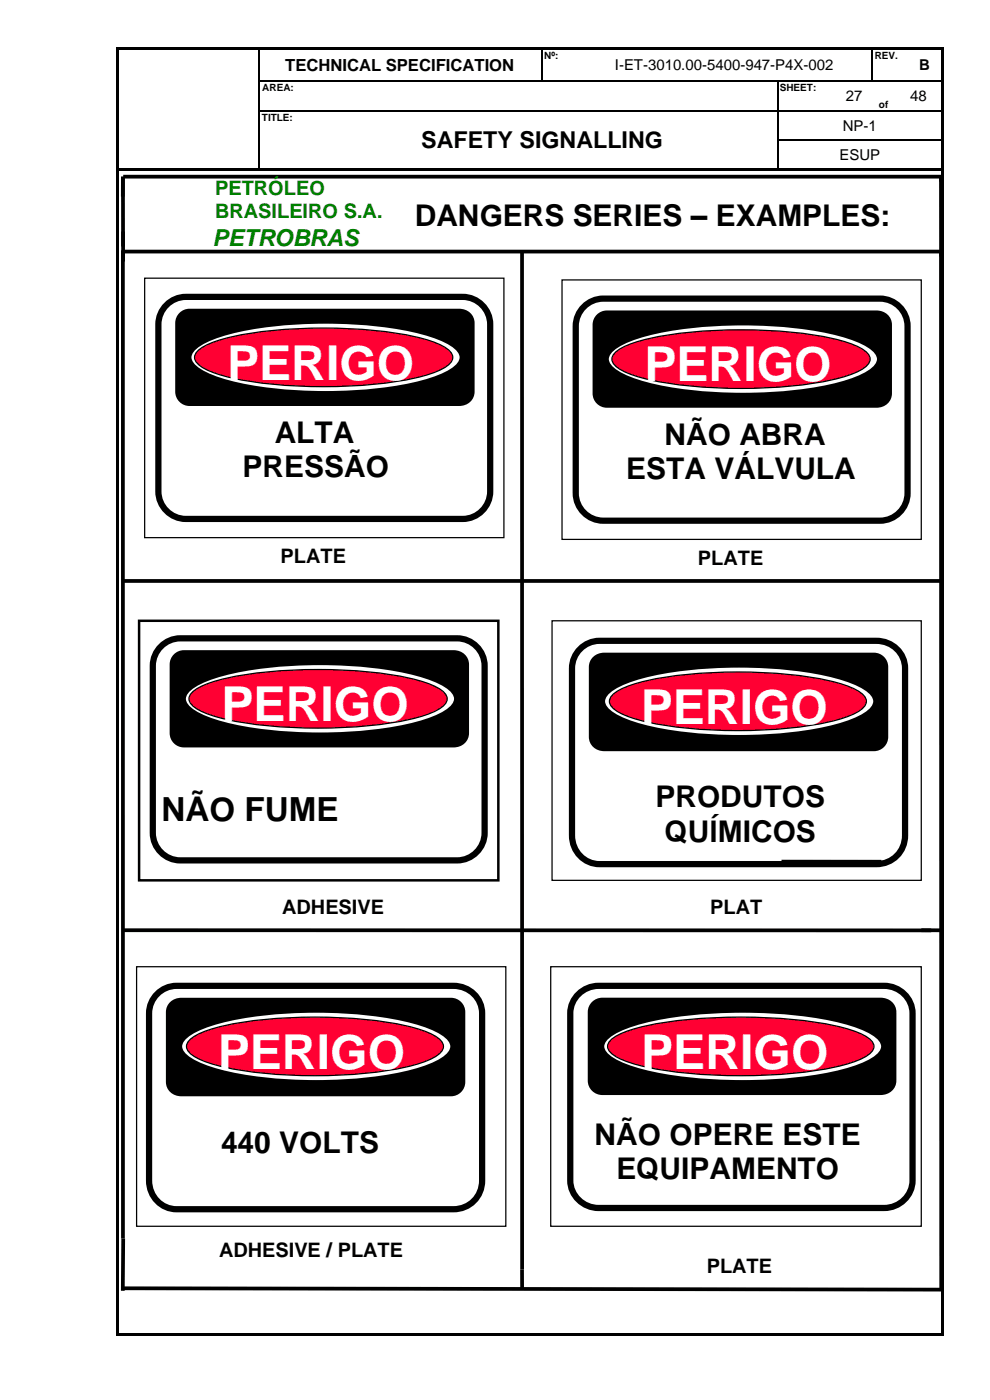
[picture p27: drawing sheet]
<svg xmlns="http://www.w3.org/2000/svg" width="210mm" height="297mm" viewBox="0 0 210 297" stroke-linecap="round" stroke-linejoin="round" font-family="sans-serif">
<defs><g id="words">
<g font-size="10.2" fill="#fff">
<text x="48.2" y="80.5">PERIGO</text>
<text x="136.7" y="80.9">PERIGO</text>
<text x="47" y="153">PERIGO</text>
<text x="135.9" y="153.5">PERIGO</text>
<text x="46.2" y="226.7">PERIGO</text>
<text x="136" y="226.7">PERIGO</text>
</g>
<text font-size="7" x="34.2" y="174.1">NÃO FUME</text>
<g font-size="6.3">
<text x="88" y="47.8">DANGERS SERIES – EXAMPLES:</text>
<text x="58.3" y="93.9">ALTA</text>
<text x="141" y="94.3">NÃO ABRA</text>
<text x="51.5" y="101.2">PRESSÃO</text>
<text x="132.9" y="101.6">ESTA VÁLVULA</text>
<text x="139.1" y="171.3">PRODUTOS</text>
<text x="141" y="178.6">QUÍMICOS</text>
<text x="46.9" y="244.6">440 VOLTS</text>
<text x="126.2" y="242.9">NÃO OPERE ESTE</text>
<text x="130.8" y="250.2">EQUIPAMENTO</text>
</g>
<text font-size="4.9" x="89.4" y="31.5">SAFETY SIGNALLING</text>
<text font-size="4.9" fill="#008000" x="45.1" y="52.2">PETROBRAS</text>
<g font-size="4.2" fill="#008000">
<text x="45.6" y="41.4">PETRÓLEO</text>
<text x="45.6" y="46.3">BRASILEIRO S.A.</text>
</g>
<g font-size="4.2">
<text x="59.5" y="119.4">PLATE</text>
<text x="148.1" y="119.8">PLATE</text>
<text x="59.9" y="193.9">ADHESIVE</text>
<text x="150.7" y="193.9">PLAT</text>
<text x="150.7" y="198.7">E</text>
<text x="46.5" y="266.7">ADHESIVE / PLATE</text>
<text x="149.9" y="270.1">PLATE</text>
</g>
<text font-size="3.5" x="60.5" y="15">TECHNICAL SPECIFICATION</text>
<g font-size="3.2">
<text x="130.4" y="14.9">I-ET-3010.00-5400-947-P4X-002</text>
<text x="195" y="14.9">B</text>
<text x="179.4" y="21.4">27</text>
<text x="193.1" y="21.4">48</text>
<text x="178.8" y="27.7">NP-1</text>
<text x="178.1" y="34">ESUP</text>
</g>
<g font-size="2.1">
<text x="115.5" y="12.5">Nº:</text>
<text x="185.6" y="12.5">REV.</text>
<text x="55.7" y="19.3">AREA:</text>
<text x="165.4" y="19.3">SHEET:</text>
<text x="186.5" y="22.9">of</text>
<text x="55.5" y="25.6">TITLE:</text>
</g>
</g></defs>
<g fill="#000">
<path d="M24.7 10h.5v.5h-.5z" fill-rule="evenodd"/>
<path d="M24.7 10h.5v.5h-.5z" fill-rule="evenodd"/>
<path d="M24.7 10.5h.5v6.5h-.5z" fill-rule="evenodd"/>
<path d="M24.7 17h.5v.3h-.5z" fill-rule="evenodd"/>
<path d="M25.2 10h29.6v.5h-29.6z" fill-rule="evenodd"/>
<path d="M54.8 10h.5v.5h-.5z" fill-rule="evenodd"/>
<path d="M54.8 17h.3v.3h-.3z" fill-rule="evenodd"/>
<path d="M55.3 10h59.5v.5h-59.5z" fill-rule="evenodd"/>
<path d="M114.8 10h.6v.5h-.6z" fill-rule="evenodd"/>
<path d="M114.8 17h.3v.3h-.3z" fill-rule="evenodd"/>
<path d="M115.4 10h7.1v.5h-7.1z" fill-rule="evenodd"/>
<path d="M122.5 10h.5v.5h-.5z" fill-rule="evenodd"/>
<path d="M122.5 17h.2v.3h-.2z" fill-rule="evenodd"/>
<path d="M123 10h61.9v.5h-61.9z" fill-rule="evenodd"/>
<path d="M164.8 17.3h.3z" fill-rule="evenodd"/>
<path d="M164.8 17h.3v.3h-.3z" fill-rule="evenodd"/>
<path d="M177.5 17h.3v.3h-.3z" fill-rule="evenodd"/>
<path d="M184.9 10h.5v.5h-.5z" fill-rule="evenodd"/>
<path d="M184.9 17h.2v.3h-.2z" fill-rule="evenodd"/>
<path d="M185.1 17h.3v.3h-.3z" fill-rule="evenodd"/>
<path d="M185.4 10h7.1v.5h-7.1z" fill-rule="evenodd"/>
<path d="M190 17h.2v.3h-.2z" fill-rule="evenodd"/>
<path d="M192.5 10h.5v.5h-.5z" fill-rule="evenodd"/>
<path d="M192.5 17h.3v.3h-.3z" fill-rule="evenodd"/>
<path d="M193 10h6.8v.5h-6.8z" fill-rule="evenodd"/>
<path d="M199.8 10h.5v.5h-.5z" fill-rule="evenodd"/>
<path d="M199.8 10h.5v.5h-.5z" fill-rule="evenodd"/>
<path d="M199.8 10.5h.5v6.5h-.5z" fill-rule="evenodd"/>
<path d="M199.8 17h.5v.3h-.5z" fill-rule="evenodd"/>
<path d="M24.7 17.3h.5v6h-.5z" fill-rule="evenodd"/>
<path d="M24.7 23.3h.5v.3h-.5z" fill-rule="evenodd"/>
<path d="M24.7 23.6h.5v6h-.5z" fill-rule="evenodd"/>
<path d="M24.7 29.6h.5v.2h-.5z" fill-rule="evenodd"/>
<path d="M24.7 29.8h.5v6h-.5z" fill-rule="evenodd"/>
<path d="M24.7 35.8h.5v.5h-.5z" fill-rule="evenodd"/>
<path d="M25.2 35.8h29.6v.5h-29.6z" fill-rule="evenodd"/>
<path d="M54.8 23.3h.3v.3h-.3z" fill-rule="evenodd"/>
<path d="M54.8 29.6h.3v.2h-.3z" fill-rule="evenodd"/>
<path d="M54.8 35.8h.5v.5h-.5z" fill-rule="evenodd"/>
<path d="M55.3 35.8h10v.5h-10z" fill-rule="evenodd"/>
<path d="M65.3 23.3h.2v.3h-.2z" fill-rule="evenodd"/>
<path d="M65.3 35.8h.5v.5h-.5z" fill-rule="evenodd"/>
<path d="M65.8 35.8h99v.5h-99z" fill-rule="evenodd"/>
<path d="M164.8 23.3h.3v.3h-.3z" fill-rule="evenodd"/>
<path d="M164.8 29.6h.3v.2h-.3z" fill-rule="evenodd"/>
<path d="M164.8 35.8h.6v.5h-.6z" fill-rule="evenodd"/>
<path d="M165.4 35.8h34.4v.5h-34.4z" fill-rule="evenodd"/>
<path d="M177.5 23.3h.3v.3h-.3z" fill-rule="evenodd"/>
<path d="M185 23.3h.2v.3h-.2z" fill-rule="evenodd"/>
<path d="M190 23.3h.2v.3h-.2z" fill-rule="evenodd"/>
<path d="M199.8 17.3h.5v6h-.5z" fill-rule="evenodd"/>
<path d="M199.8 23.3h.5v.3h-.5z" fill-rule="evenodd"/>
<path d="M199.8 23.6h.5v6h-.5z" fill-rule="evenodd"/>
<path d="M199.8 29.6h.5v.2h-.5z" fill-rule="evenodd"/>
<path d="M199.8 29.8h.5v6h-.5z" fill-rule="evenodd"/>
<path d="M199.8 35.8h.5v.5h-.5z" fill-rule="evenodd"/>
<path d="M24.7 36.3h.5v246.6h-.5z" fill-rule="evenodd"/>
<path d="M24.7 282.9h.5v.5h-.5z" fill-rule="evenodd"/>
<path d="M24.7 282.9h.5v.5h-.5z" fill-rule="evenodd"/>
<path d="M25.2 282.9h174.6v.5h-174.6z" fill-rule="evenodd"/>
<path d="M199.8 36.3h.5v246.6h-.5z" fill-rule="evenodd"/>
<path d="M199.8 282.9h.5v.5h-.5z" fill-rule="evenodd"/>
<path d="M199.8 282.9h.5v.5h-.5z" fill-rule="evenodd"/>
</g>
<g fill="none" stroke="#000" stroke-width=".25">
<path d="M54.9 10.5v6.5M54.9 17.3v6M55.1 17.1h59.7M115 10.5v6.5M115.1 17.1h7.4M122.7 17.1h42.1M165 17.3v6M165.1 17.1h12.4M177.8 17.1h7.1M185 10.5v6.5M185.4 17.1h4.6M190.2 17.1h2.3"/>
<path d="M192.8 17.1h7M54.9 23.6v6M54.9 29.8v6M55.1 23.5h10.2M65.5 23.5h99.3M165 23.6v6M165 29.8v6M165.1 23.5h12.4M165.1 29.7h34.7M177.8 23.5h7.2M185.2 23.5h4.8M190.2 23.5h9.6"/>
</g>
<g fill="none" stroke="#000" stroke-width=".79" stroke-linecap="butt">
<path d="M26.1 37.5h173.9M199.6 37.5l.1 16.9M199.6 37.5l.1 1M26.1 41.7v-4.2v18M26.1 53.1v209.7M26.1 53.4h173.6M110.8 53.4v220.2M199.6 53.4l.1 220.2M26.1 123.3h173.6M26.1 197.4h171.5M195.5 197.4h4.2M26.1 273.3l173.6 .3"/>
<path d="M26.1 262.8v11.1"/>
</g>
<path d="M29 205.1h78.3v55.1h-78.3z" fill="none" stroke="#000" stroke-width=".26"/>
<path d="M123.1 137.7a5.8 5.8 0 0 1 4.1-1.7h58.7a5.9 5.9 0 0 1 6.1 5.8v35.4a6 6 0 0 1-6.1 6.1h-58.7a5.9 5.9 0 0 1-5.8-6.1v-35.4a5.8 5.8 0 0 1 1.7-4.1z" fill-rule="evenodd" fill="#fff"/>
<path d="M123.1 137.7a5.8 5.8 0 0 1 4.1-1.7h58.7a5.9 5.9 0 0 1 6.1 5.8v35.4a6 6 0 0 1-6.1 6.1h-58.7a5.9 5.9 0 0 1-5.8-6.1v-35.4a5.8 5.8 0 0 1 1.7-4.1zM126.1 140a2.7 2.7 0 0 1 2.1-.9h57.2a2.37 2.37 0 0 1 2.4 2.4v14.8a2.37 2.37 0 0 1-2.4 2.4h-57.2a2.46 2.46 0 0 1-2.6-2.4v-14.8l.1-.5z" fill="none" stroke="#000" stroke-width="1.3"/>
<path d="M126.1 140a2.7 2.7 0 0 1 2.1-.9h57.2a2.37 2.37 0 0 1 2.4 2.4v14.8a2.37 2.37 0 0 1-2.4 2.4h-57.2a2.46 2.46 0 0 1-2.6-2.4v-14.8l.1-.5z" fill-rule="evenodd" fill="#000"/>
<path d="M128.7 146.7a17.9 17.9 0 0 1 7.5-3.4 93.8 93.8 0 0 1 41.2 0 17.9 17.9 0 0 1 7.5 3.4 2.59 2.59 0 0 1 0 4.2 17.9 17.9 0 0 1-7.5 3.4 93.8 93.8 0 0 1-41.2 0 17.9 17.9 0 0 1-7.5-3.4 2.59 2.59 0 0 1 0-4.2z" fill-rule="evenodd" fill="#fff"/>
<path d="M128.7 146.7a17.9 17.9 0 0 1 7.5-3.4 93.8 93.8 0 0 1 41.2 0 17.9 17.9 0 0 1 7.5 3.4 2.59 2.59 0 0 1 0 4.2 17.9 17.9 0 0 1-7.5 3.4 93.8 93.8 0 0 1-41.2 0 17.9 17.9 0 0 1-7.5-3.4 2.59 2.59 0 0 1 0-4.2z" fill="none" stroke="#000" stroke-width="1.3"/>
<path d="M129.8 147.6a13.7 13.7 0 0 1 6.6-3 101.1 101.1 0 0 1 40.3 0 13.7 13.7 0 0 1 6.6 3 1.83 1.83 0 0 1-.6 2.9 20.6 20.6 0 0 1-7.8 2.9 102.8 102.8 0 0 1-38.5-.4 13.7 13.7 0 0 1-6.6-3 1.67 1.67 0 0 1 0-2.4z" fill-rule="evenodd" fill="#f03"/>
<path d="M117.1 131.7h78.4v55.1h-78.4zM129.8 147.6a13.7 13.7 0 0 1 6.6-3 101.1 101.1 0 0 1 40.3 0 13.7 13.7 0 0 1 6.6 3 1.83 1.83 0 0 1-.6 2.9 20.6 20.6 0 0 1-7.8 2.9 102.8 102.8 0 0 1-38.5-.4 13.7 13.7 0 0 1-6.6-3 1.67 1.67 0 0 1 0-2.4zM165.8 182.5l21.2 .1" fill="none" stroke="#000" stroke-width=".26"/>
<path d="M123.9 65.1a5.8 5.8 0 0 1 4.1-1.7h58.7a5.9 5.9 0 0 1 5.8 5.8v35.4a5.9 5.9 0 0 1-5.8 5.9h-58.7a5.9 5.9 0 0 1-5.9-5.9v-35.4a5.8 5.8 0 0 1 1.8-4.1z" fill-rule="evenodd" fill="#fff"/>
<path d="M123.9 65.1a5.8 5.8 0 0 1 4.1-1.7h58.7a5.9 5.9 0 0 1 5.8 5.8v35.4a5.9 5.9 0 0 1-5.8 5.9h-58.7a5.9 5.9 0 0 1-5.9-5.9v-35.4a5.8 5.8 0 0 1 1.8-4.1zM127.3 67.1l.9-.5 .6-.1h57.1a2.46 2.46 0 0 1 2.7 2.4v14.6a2.43 2.43 0 0 1-2.7 2.3h-57.1a2.37 2.37 0 0 1-2.4-2.3v-14.6a2.37 2.37 0 0 1 .9-1.8z" fill="none" stroke="#000" stroke-width="1.3"/>
<path d="M127.3 67.1l.9-.5 .6-.1h57.1a2.46 2.46 0 0 1 2.7 2.4v14.6a2.43 2.43 0 0 1-2.7 2.3h-57.1a2.37 2.37 0 0 1-2.4-2.3v-14.6a2.37 2.37 0 0 1 .9-1.8z" fill-rule="evenodd" fill="#000"/>
<path d="M129.5 74.1a17.9 17.9 0 0 1 7.5-3.4 93.8 93.8 0 0 1 41.2 0 17.9 17.9 0 0 1 7.5 3.4 2.59 2.59 0 0 1 0 4.2 17.9 17.9 0 0 1-7.5 3.4 93.8 93.8 0 0 1-41.2 0 17.9 17.9 0 0 1-7.5-3.4 2.59 2.59 0 0 1 0-4.2z" fill-rule="evenodd" fill="#fff"/>
<path d="M129.5 74.1a17.9 17.9 0 0 1 7.5-3.4 93.8 93.8 0 0 1 41.2 0 17.9 17.9 0 0 1 7.5 3.4 2.59 2.59 0 0 1 0 4.2 17.9 17.9 0 0 1-7.5 3.4 93.8 93.8 0 0 1-41.2 0 17.9 17.9 0 0 1-7.5-3.4 2.59 2.59 0 0 1 0-4.2z" fill="none" stroke="#000" stroke-width="1.3"/>
<path d="M130.3 75a13.8 13.8 0 0 1 6.7-3 102.1 102.1 0 0 1 40.4 0 13.8 13.8 0 0 1 6.7 3 1.83 1.83 0 0 1-.6 2.9 20.7 20.7 0 0 1-7.8 2.9 103.8 103.8 0 0 1-38.7-.4 13.8 13.8 0 0 1-6.7-3 1.66 1.66 0 0 1 0-2.4z" fill-rule="evenodd" fill="#f03"/>
<path d="M119.2 59.4h76.3v55h-76.3zM130.3 75a13.8 13.8 0 0 1 6.7-3 102.1 102.1 0 0 1 40.4 0 13.8 13.8 0 0 1 6.7 3 1.83 1.83 0 0 1-.6 2.9 20.7 20.7 0 0 1-7.8 2.9 103.8 103.8 0 0 1-38.7-.4 13.8 13.8 0 0 1-6.7-3 1.66 1.66 0 0 1 0-2.4z" fill="none" stroke="#000" stroke-width=".26"/>
<path d="M34.1 137.2a5.8 5.8 0 0 1 4.1-1.8h58.8a5.9 5.9 0 0 1 5.8 5.9v35.4a5.9 5.9 0 0 1-5.8 5.8h-58.8a5.9 5.9 0 0 1-5.8-5.8v-35.4a5.8 5.8 0 0 1 1.7-4.1z" fill-rule="evenodd" fill="#fff"/>
<path d="M34.1 137.2a5.8 5.8 0 0 1 4.1-1.8h58.8a5.9 5.9 0 0 1 5.8 5.9v35.4a5.9 5.9 0 0 1-5.8 5.8h-58.8a5.9 5.9 0 0 1-5.8-5.8v-35.4a5.8 5.8 0 0 1 1.7-4.1zM37.2 139.5a2.37 2.37 0 0 1 1.8-.9h57.2a2.46 2.46 0 0 1 2.6 2.4v14.5a2.43 2.43 0 0 1-2.6 2.4h-57.2a2.37 2.37 0 0 1-2.3-2.4v-14.5v-.6z" fill="none" stroke="#000" stroke-width="1.3"/>
<path d="M37.2 139.5a2.37 2.37 0 0 1 1.8-.9h57.2a2.46 2.46 0 0 1 2.6 2.4v14.5a2.43 2.43 0 0 1-2.6 2.4h-57.2a2.37 2.37 0 0 1-2.3-2.4v-14.5v-.6z" fill-rule="evenodd" fill="#000"/>
<path d="M39.8 146.2a17.9 17.9 0 0 1 7.5-3.5 93.8 93.8 0 0 1 41.2 0 17.9 17.9 0 0 1 7.5 3.5 2.59 2.59 0 0 1 0 4.1 17.9 17.9 0 0 1-7.5 3.5 93.8 93.8 0 0 1-41.2 0 17.9 17.9 0 0 1-7.5-3.5 2.59 2.59 0 0 1 0-4.1z" fill-rule="evenodd" fill="#fff"/>
<path d="M39.8 146.2a17.9 17.9 0 0 1 7.5-3.5 93.8 93.8 0 0 1 41.2 0 17.9 17.9 0 0 1 7.5 3.5 2.59 2.59 0 0 1 0 4.1 17.9 17.9 0 0 1-7.5 3.5 93.8 93.8 0 0 1-41.2 0 17.9 17.9 0 0 1-7.5-3.5 2.59 2.59 0 0 1 0-4.1z" fill="none" stroke="#000" stroke-width="1.3"/>
<path d="M40.6 147.1a13.8 13.8 0 0 1 6.7-3 102.1 102.1 0 0 1 40.4 0 13.8 13.8 0 0 1 6.7 3 1.83 1.83 0 0 1-.6 2.9 20.7 20.7 0 0 1-7.8 2.9 103.8 103.8 0 0 1-38.7-.4 13.8 13.8 0 0 1-6.7-3.1 1.66 1.66 0 0 1 0-2.3z" fill-rule="evenodd" fill="#f03"/>
<path d="M40.6 147.1a13.8 13.8 0 0 1 6.7-3 102.1 102.1 0 0 1 40.4 0 13.8 13.8 0 0 1 6.7 3 1.83 1.83 0 0 1-.6 2.9 20.7 20.7 0 0 1-7.8 2.9 103.8 103.8 0 0 1-38.7-.4 13.8 13.8 0 0 1-6.7-3.1 1.66 1.66 0 0 1 0-2.3z" fill="none" stroke="#000" stroke-width=".26"/>
<path d="M29.5 131.7h76.2v55.1h-76.2z" fill="none" stroke="#000" stroke-width=".53"/>
<path d="M33.3 210.9a5.8 5.8 0 0 1 4.1-1.7h58.8a5.9 5.9 0 0 1 6.1 5.8v35.5a6 6 0 0 1-6.1 6.1h-58.8a5.9 5.9 0 0 1-5.8-6.1v-35.5a5.8 5.8 0 0 1 1.7-4.1z" fill-rule="evenodd" fill="#fff"/>
<path d="M33.3 210.9a5.8 5.8 0 0 1 4.1-1.7h58.8a5.9 5.9 0 0 1 6.1 5.8v35.5a6 6 0 0 1-6.1 6.1h-58.8a5.9 5.9 0 0 1-5.8-6.1v-35.5a5.8 5.8 0 0 1 1.7-4.1zM36.4 213.2a2.7 2.7 0 0 1 2.1-.8h57.2a2.37 2.37 0 0 1 2.4 2.3v14.9a2.37 2.37 0 0 1-2.4 2.3h-57.2a2.46 2.46 0 0 1-2.6-2.3v-14.9v-.5z" fill="none" stroke="#000" stroke-width="1.3"/>
<path d="M36.4 213.2a2.7 2.7 0 0 1 2.1-.8h57.2a2.37 2.37 0 0 1 2.4 2.3v14.9a2.37 2.37 0 0 1-2.4 2.3h-57.2a2.46 2.46 0 0 1-2.6-2.3v-14.9v-.5z" fill-rule="evenodd" fill="#000"/>
<path d="M39 219.9a17.9 17.9 0 0 1 7.5-3.4 93.8 93.8 0 0 1 41.2 0 17.9 17.9 0 0 1 7.5 3.4 2.59 2.59 0 0 1 0 4.2 17.9 17.9 0 0 1-7.5 3.4 93.8 93.8 0 0 1-41.2 0 17.9 17.9 0 0 1-7.5-3.4 2.59 2.59 0 0 1 0-4.2z" fill-rule="evenodd" fill="#fff"/>
<path d="M39 219.9a17.9 17.9 0 0 1 7.5-3.4 93.8 93.8 0 0 1 41.2 0 17.9 17.9 0 0 1 7.5 3.4 2.59 2.59 0 0 1 0 4.2 17.9 17.9 0 0 1-7.5 3.4 93.8 93.8 0 0 1-41.2 0 17.9 17.9 0 0 1-7.5-3.4 2.59 2.59 0 0 1 0-4.2z" fill="none" stroke="#000" stroke-width="1.3"/>
<path d="M40.1 220.8a13.7 13.7 0 0 1 6.6-3 101.1 101.1 0 0 1 40.3 0 13.7 13.7 0 0 1 6.6 3 1.83 1.83 0 0 1-.6 3 20.6 20.6 0 0 1-7.8 2.8 102.8 102.8 0 0 1-38.5-.4 13.7 13.7 0 0 1-6.6-3 1.67 1.67 0 0 1 0-2.4z" fill-rule="evenodd" fill="#f03"/>
<path d="M40.1 220.8a13.7 13.7 0 0 1 6.6-3 101.1 101.1 0 0 1 40.3 0 13.7 13.7 0 0 1 6.6 3 1.83 1.83 0 0 1-.6 3 20.6 20.6 0 0 1-7.8 2.8 102.8 102.8 0 0 1-38.5-.4 13.7 13.7 0 0 1-6.6-3 1.67 1.67 0 0 1 0-2.4z" fill="none" stroke="#000" stroke-width=".26"/>
<path d="M122.8 210.9a6.1 6.1 0 0 1 4.2-1.7h60.6a6 6 0 0 1 6 5.8v35.5a6 6 0 0 1-6 5.8h-60.6a6 6 0 0 1-6-5.8v-35.5a5.7 5.7 0 0 1 1.8-4.1z" fill-rule="evenodd" fill="#fff"/>
<path d="M122.8 210.9a6.1 6.1 0 0 1 4.2-1.7h60.6a6 6 0 0 1 6 5.8v35.5a6 6 0 0 1-6 5.8h-60.6a6 6 0 0 1-6-5.8v-35.5a5.7 5.7 0 0 1 1.8-4.1zM125.9 213.2a2.47 2.47 0 0 1 1.9-.9h59a2.52 2.52 0 0 1 2.7 2.4v14.6a2.47 2.47 0 0 1-2.7 2.4h-59a2.42 2.42 0 0 1-2.4-2.4v-14.6v-.5z" fill="none" stroke="#000" stroke-width="1.3"/>
<path d="M125.9 213.2a2.47 2.47 0 0 1 1.9-.9h59a2.52 2.52 0 0 1 2.7 2.4v14.6a2.47 2.47 0 0 1-2.7 2.4h-59a2.42 2.42 0 0 1-2.4-2.4v-14.6v-.5z" fill-rule="evenodd" fill="#000"/>
<path d="M128.6 219.9a18.8 18.8 0 0 1 7.7-3.4 99.8 99.8 0 0 1 42.5 0 18.8 18.8 0 0 1 7.7 3.4 2.54 2.54 0 0 1 0 4.2 18.8 18.8 0 0 1-7.7 3.4 99.8 99.8 0 0 1-42.5 0 18.8 18.8 0 0 1-7.7-3.4 2.54 2.54 0 0 1 0-4.2z" fill-rule="evenodd" fill="#fff"/>
<path d="M128.6 219.9a18.8 18.8 0 0 1 7.7-3.4 99.8 99.8 0 0 1 42.5 0 18.8 18.8 0 0 1 7.7 3.4 2.54 2.54 0 0 1 0 4.2 18.8 18.8 0 0 1-7.7 3.4 99.8 99.8 0 0 1-42.5 0 18.8 18.8 0 0 1-7.7-3.4 2.54 2.54 0 0 1 0-4.2z" fill="none" stroke="#000" stroke-width="1.3"/>
<path d="M129.4 220.8a14.4 14.4 0 0 1 6.9-3 108.5 108.5 0 0 1 41.7 0 14.4 14.4 0 0 1 6.9 3 1.8 1.8 0 0 1-.6 3 21.8 21.8 0 0 1-8.1 2.8 110.4 110.4 0 0 1-39.9-.4 14.4 14.4 0 0 1-6.9-3 1.62 1.62 0 0 1 0-2.4z" fill-rule="evenodd" fill="#f03"/>
<path d="M116.8 205.1h78.7v55.1h-78.7zM129.4 220.8a14.4 14.4 0 0 1 6.9-3 108.5 108.5 0 0 1 41.7 0 14.4 14.4 0 0 1 6.9 3 1.8 1.8 0 0 1-.6 3 21.8 21.8 0 0 1-8.1 2.8 110.4 110.4 0 0 1-39.9-.4 14.4 14.4 0 0 1-6.9-3 1.62 1.62 0 0 1 0-2.4z" fill="none" stroke="#000" stroke-width=".26"/>
<path d="M35.3 64.7a5.8 5.8 0 0 1 4.1-1.7h58.8a5.9 5.9 0 0 1 5.8 5.8v35.5a5.9 5.9 0 0 1-5.8 5.8h-58.8a5.9 5.9 0 0 1-5.8-5.8v-35.5a5.8 5.8 0 0 1 1.7-4.1z" fill-rule="evenodd" fill="#fff"/>
<path d="M35.3 64.7a5.8 5.8 0 0 1 4.1-1.7h58.8a5.9 5.9 0 0 1 5.8 5.8v35.5a5.9 5.9 0 0 1-5.8 5.8h-58.8a5.9 5.9 0 0 1-5.8-5.8v-35.5a5.8 5.8 0 0 1 1.7-4.1zM38.7 66.7l1-.5h.5h57.2a2.46 2.46 0 0 1 2.6 2.3v14.6a2.43 2.43 0 0 1-2.6 2.4h-57.2a2.37 2.37 0 0 1-2.4-2.4v-14.6a2.37 2.37 0 0 1 .9-1.8z" fill="none" stroke="#000" stroke-width="1.3"/>
<path d="M38.7 66.7l1-.5h.5h57.2a2.46 2.46 0 0 1 2.6 2.3v14.6a2.43 2.43 0 0 1-2.6 2.4h-57.2a2.37 2.37 0 0 1-2.4-2.4v-14.6a2.37 2.37 0 0 1 .9-1.8z" fill-rule="evenodd" fill="#000"/>
<path d="M41 73.7a17.9 17.9 0 0 1 7.5-3.4 93.8 93.8 0 0 1 41.2 0 17.9 17.9 0 0 1 7.4 3.4 2.59 2.59 0 0 1 0 4.2 17.9 17.9 0 0 1-7.4 3.4 93.8 93.8 0 0 1-41.2 0 17.9 17.9 0 0 1-7.5-3.4 2.59 2.59 0 0 1 0-4.2z" fill-rule="evenodd" fill="#fff"/>
<path d="M41 73.7a17.9 17.9 0 0 1 7.5-3.4 93.8 93.8 0 0 1 41.2 0 17.9 17.9 0 0 1 7.4 3.4 2.59 2.59 0 0 1 0 4.2 17.9 17.9 0 0 1-7.4 3.4 93.8 93.8 0 0 1-41.2 0 17.9 17.9 0 0 1-7.5-3.4 2.59 2.59 0 0 1 0-4.2z" fill="none" stroke="#000" stroke-width="1.3"/>
<path d="M41.8 74.6a13.8 13.8 0 0 1 6.6-3 102.1 102.1 0 0 1 40.5 0 13.8 13.8 0 0 1 6.7 3 1.83 1.83 0 0 1-.6 3 20.7 20.7 0 0 1-7.9 2.8 103.8 103.8 0 0 1-38.7-.4 13.8 13.8 0 0 1-6.6-3 1.66 1.66 0 0 1 0-2.4z" fill-rule="evenodd" fill="#f03"/>
<path d="M30.7 59h76.2v55.1h-76.2zM41.8 74.6a13.8 13.8 0 0 1 6.6-3 102.1 102.1 0 0 1 40.5 0 13.8 13.8 0 0 1 6.7 3 1.83 1.83 0 0 1-.6 3 20.7 20.7 0 0 1-7.9 2.8 103.8 103.8 0 0 1-38.7-.4 13.8 13.8 0 0 1-6.6-3 1.66 1.66 0 0 1 0-2.4z" fill="none" stroke="#000" stroke-width=".26"/>
<use href="#words"/>
</svg>
